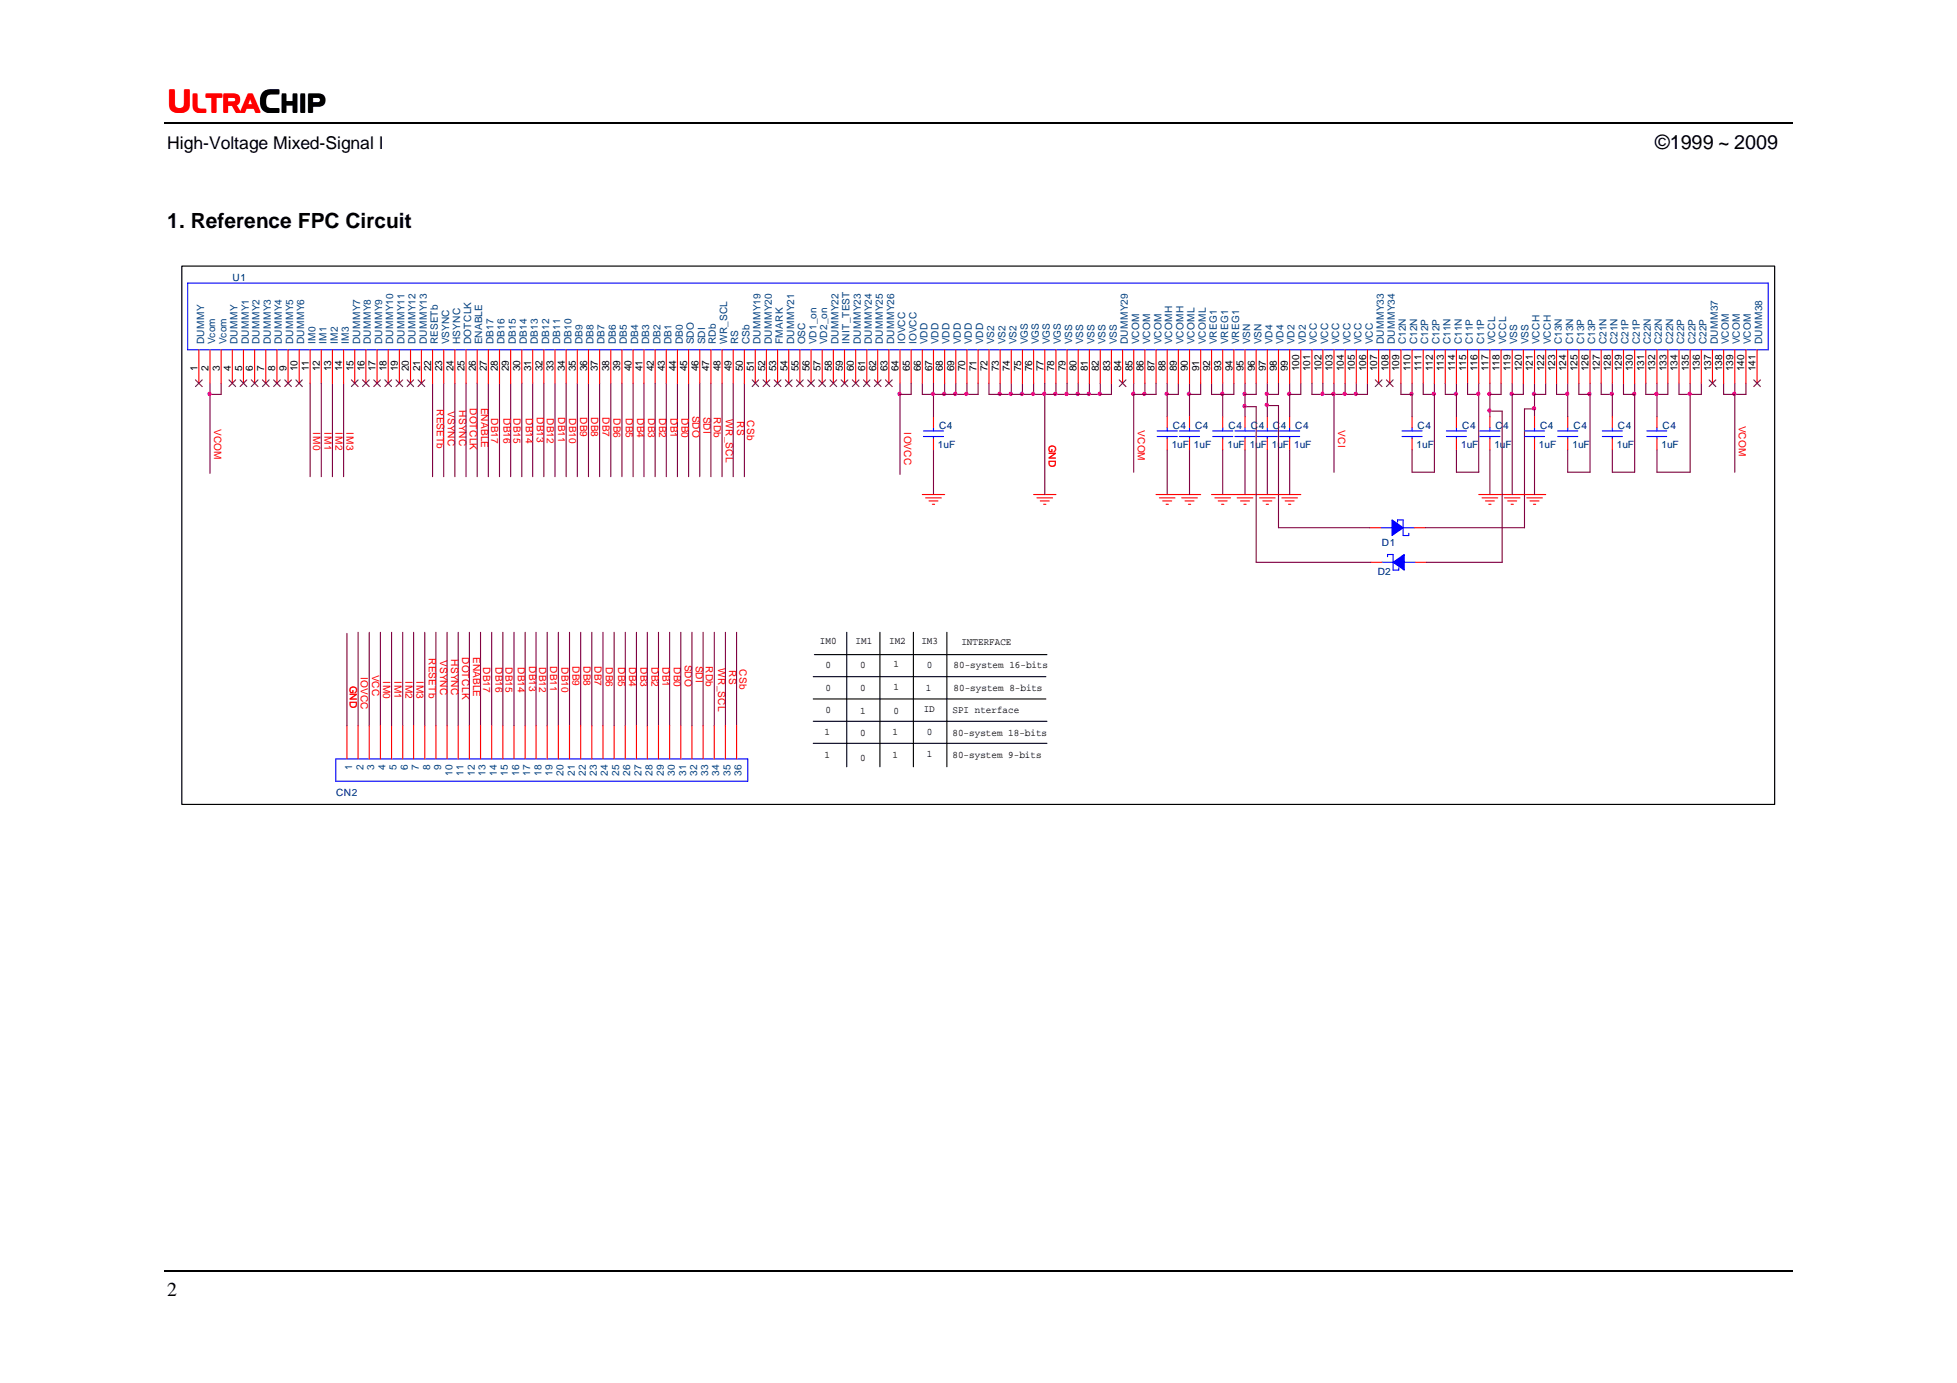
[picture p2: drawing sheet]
<svg xmlns="http://www.w3.org/2000/svg" width="297mm" height="210mm" viewBox="0 0 297 210" stroke-linecap="round" stroke-linejoin="round" font-family="sans-serif">
<defs><g id="words">
<text font-size="4.8" fill="#f00" x="25.4" y="17.1">U</text>
<text font-size="4.8" x="39.4" y="17.1">C</text>
<text font-size="3.9" fill="#f00" x="29.2" y="17.1">LTRA</text>
<text font-size="3.9" x="42.6" y="17.1">HIP</text>
<text font-size="3.2" x="25.4" y="34.6">1. Reference FPC Circuit</text>
<g font-size="3">
<text x="251.2" y="22.6">©1999 ~ 2009</text>
<text x="25.4" y="196.8">2</text>
</g>
<text font-size="2.7" x="25.4" y="22.6">High-Voltage Mixed-Signal I</text>
<g font-size="1.5" fill="#000080">
<text x="35.3" y="42.7">U1</text>
<text x="142.5" y="65.2">C4</text>
<text x="178" y="65.2">C4</text>
<text x="181.4" y="65.2">C4</text>
<text x="186.5" y="65.2">C4</text>
<text x="189.9" y="65.2">C4</text>
<text x="193.2" y="65.2">C4</text>
<text x="196.6" y="65.2">C4</text>
<text x="215.2" y="65.2">C4</text>
<text x="222" y="65.2">C4</text>
<text x="227" y="65.2">C4</text>
<text x="233.8" y="65.2">C4</text>
<text x="238.8" y="65.2">C4</text>
<text x="245.6" y="65.2">C4</text>
<text x="252.3" y="65.2">C4</text>
<text x="142.4" y="68">1uF</text>
<text x="177.8" y="68">1uF 1uF</text>
<text x="186.3" y="68">1uF 1uF 1uF 1uF</text>
<text x="215" y="68">1uF</text>
<text x="221.8" y="68">1uF</text>
<text x="226.8" y="68">1uF</text>
<text x="233.6" y="68">1uF</text>
<text x="238.7" y="68">1uF</text>
<text x="245.4" y="68">1uF</text>
<text x="252.2" y="68">1uF</text>
<text x="209.8" y="82.9">D1</text>
<text x="209.1" y="87.2">D2</text>
<text x="51" y="120.8">CN2</text>
</g>
<g font-size="1.5" fill="#004080">
<text x="31" y="52.3" transform="rotate(-90 31 52.3)">DUMMY</text>
<text x="32.7" y="52.3" transform="rotate(-90 32.7 52.3)">Vcom</text>
<text x="34.4" y="52.3" transform="rotate(-90 34.4 52.3)">Vcom</text>
<text x="36.1" y="52.3" transform="rotate(-90 36.1 52.3)">DUMMY</text>
<text x="37.8" y="52.3" transform="rotate(-90 37.8 52.3)">DUMMY1</text>
<text x="39.4" y="52.3" transform="rotate(-90 39.4 52.3)">DUMMY2</text>
<text x="41.1" y="52.3" transform="rotate(-90 41.1 52.3)">DUMMY3</text>
<text x="42.8" y="52.3" transform="rotate(-90 42.8 52.3)">DUMMY4</text>
<text x="44.5" y="52.3" transform="rotate(-90 44.5 52.3)">DUMMY5</text>
<text x="46.2" y="52.3" transform="rotate(-90 46.2 52.3)">DUMMY6</text>
<text x="47.9" y="52.3" transform="rotate(-90 47.9 52.3)">IM0</text>
<text x="49.6" y="52.3" transform="rotate(-90 49.6 52.3)">IM1</text>
<text x="51.3" y="52.3" transform="rotate(-90 51.3 52.3)">IM2</text>
<text x="53" y="52.3" transform="rotate(-90 53 52.3)">IM3</text>
<text x="54.6" y="52.3" transform="rotate(-90 54.6 52.3)">DUMMY7</text>
<text x="56.3" y="52.3" transform="rotate(-90 56.3 52.3)">DUMMY8</text>
<text x="58" y="52.3" transform="rotate(-90 58 52.3)">DUMMY9</text>
<text x="59.7" y="52.3" transform="rotate(-90 59.7 52.3)">DUMMY10</text>
<text x="61.4" y="52.3" transform="rotate(-90 61.4 52.3)">DUMMY11</text>
<text x="63.1" y="52.3" transform="rotate(-90 63.1 52.3)">DUMMY12</text>
<text x="64.8" y="52.3" transform="rotate(-90 64.8 52.3)">DUMMY13</text>
<text x="66.5" y="52.3" transform="rotate(-90 66.5 52.3)">RESETb</text>
<text x="68.2" y="52.3" transform="rotate(-90 68.2 52.3)">VSYNC</text>
<text x="69.8" y="52.3" transform="rotate(-90 69.8 52.3)">HSYNC</text>
<text x="71.5" y="52.3" transform="rotate(-90 71.5 52.3)">DOTCLK</text>
<text x="73.2" y="52.3" transform="rotate(-90 73.2 52.3)">ENABLE</text>
<text x="74.9" y="52.3" transform="rotate(-90 74.9 52.3)">DB17</text>
<text x="76.6" y="52.3" transform="rotate(-90 76.6 52.3)">DB16</text>
<text x="78.3" y="52.3" transform="rotate(-90 78.3 52.3)">DB15</text>
<text x="80" y="52.3" transform="rotate(-90 80 52.3)">DB14</text>
<text x="81.7" y="52.3" transform="rotate(-90 81.7 52.3)">DB13</text>
<text x="83.4" y="52.3" transform="rotate(-90 83.4 52.3)">DB12</text>
<text x="85" y="52.3" transform="rotate(-90 85 52.3)">DB11</text>
<text x="86.7" y="52.3" transform="rotate(-90 86.7 52.3)">DB10</text>
<text x="88.4" y="52.3" transform="rotate(-90 88.4 52.3)">DB9</text>
<text x="90.1" y="52.3" transform="rotate(-90 90.1 52.3)">DB8</text>
<text x="91.8" y="52.3" transform="rotate(-90 91.8 52.3)">DB7</text>
<text x="93.5" y="52.3" transform="rotate(-90 93.5 52.3)">DB6</text>
<text x="95.2" y="52.3" transform="rotate(-90 95.2 52.3)">DB5</text>
<text x="96.9" y="52.3" transform="rotate(-90 96.9 52.3)">DB4</text>
<text x="98.5" y="52.3" transform="rotate(-90 98.5 52.3)">DB3</text>
<text x="100.2" y="52.3" transform="rotate(-90 100.2 52.3)">DB2</text>
<text x="101.9" y="52.3" transform="rotate(-90 101.9 52.3)">DB1</text>
<text x="103.6" y="52.3" transform="rotate(-90 103.6 52.3)">DB0</text>
<text x="105.3" y="52.3" transform="rotate(-90 105.3 52.3)">SDO</text>
<text x="107" y="52.3" transform="rotate(-90 107 52.3)">SDI</text>
<text x="108.7" y="52.3" transform="rotate(-90 108.7 52.3)">RDb</text>
<text x="110.4" y="52.3" transform="rotate(-90 110.4 52.3)">WR_SCL</text>
<text x="112.1" y="52.3" transform="rotate(-90 112.1 52.3)">RS</text>
<text x="113.7" y="52.3" transform="rotate(-90 113.7 52.3)">CSb</text>
<text x="115.4" y="52.3" transform="rotate(-90 115.4 52.3)">DUMMY19</text>
<text x="117.1" y="52.3" transform="rotate(-90 117.1 52.3)">DUMMY20</text>
<text x="118.8" y="52.3" transform="rotate(-90 118.8 52.3)">FMARK</text>
<text x="120.5" y="52.3" transform="rotate(-90 120.5 52.3)">DUMMY21</text>
<text x="122.2" y="52.3" transform="rotate(-90 122.2 52.3)">OSC</text>
<text x="123.9" y="52.3" transform="rotate(-90 123.9 52.3)">VD1_on</text>
<text x="125.6" y="52.3" transform="rotate(-90 125.6 52.3)">VD2_on</text>
<text x="127.3" y="52.3" transform="rotate(-90 127.3 52.3)">DUMMY22</text>
<text x="128.9" y="52.3" transform="rotate(-90 128.9 52.3)">INIT_TEST</text>
<text x="130.6" y="52.3" transform="rotate(-90 130.6 52.3)">DUMMY23</text>
<text x="132.3" y="52.3" transform="rotate(-90 132.3 52.3)">DUMMY24</text>
<text x="134" y="52.3" transform="rotate(-90 134 52.3)">DUMMY25</text>
<text x="135.7" y="52.3" transform="rotate(-90 135.7 52.3)">DUMMY26</text>
<text x="137.4" y="52.3" transform="rotate(-90 137.4 52.3)">IOVCC</text>
<text x="139.1" y="52.3" transform="rotate(-90 139.1 52.3)">IOVCC</text>
<text x="140.8" y="52.3" transform="rotate(-90 140.8 52.3)">VDD</text>
<text x="142.4" y="52.3" transform="rotate(-90 142.4 52.3)">VDD</text>
<text x="144.1" y="52.3" transform="rotate(-90 144.1 52.3)">VDD</text>
<text x="145.8" y="52.3" transform="rotate(-90 145.8 52.3)">VDD</text>
<text x="147.5" y="52.3" transform="rotate(-90 147.5 52.3)">VDD</text>
<text x="149.2" y="52.3" transform="rotate(-90 149.2 52.3)">VDD</text>
<text x="150.9" y="52.3" transform="rotate(-90 150.9 52.3)">VS2</text>
<text x="152.6" y="52.3" transform="rotate(-90 152.6 52.3)">VS2</text>
<text x="154.3" y="52.3" transform="rotate(-90 154.3 52.3)">VS2</text>
<text x="156" y="52.3" transform="rotate(-90 156 52.3)">VGS</text>
<text x="157.7" y="52.3" transform="rotate(-90 157.7 52.3)">VGS</text>
<text x="159.3" y="52.3" transform="rotate(-90 159.3 52.3)">VGS</text>
<text x="161" y="52.3" transform="rotate(-90 161 52.3)">VGS</text>
<text x="162.7" y="52.3" transform="rotate(-90 162.7 52.3)">VSS</text>
<text x="164.4" y="52.3" transform="rotate(-90 164.4 52.3)">VSS</text>
<text x="166.1" y="52.3" transform="rotate(-90 166.1 52.3)">VSS</text>
<text x="167.8" y="52.3" transform="rotate(-90 167.8 52.3)">VSS</text>
<text x="169.5" y="52.3" transform="rotate(-90 169.5 52.3)">VSS</text>
<text x="171.2" y="52.3" transform="rotate(-90 171.2 52.3)">DUMMY29</text>
<text x="172.9" y="52.3" transform="rotate(-90 172.9 52.3)">VCOM</text>
<text x="174.6" y="52.3" transform="rotate(-90 174.6 52.3)">VCOM</text>
<text x="176.3" y="52.3" transform="rotate(-90 176.3 52.3)">VCOM</text>
<text x="177.9" y="52.3" transform="rotate(-90 177.9 52.3)">VCOMH</text>
<text x="179.6" y="52.3" transform="rotate(-90 179.6 52.3)">VCOMH</text>
<text x="181.3" y="52.3" transform="rotate(-90 181.3 52.3)">VCOML</text>
<text x="183" y="52.3" transform="rotate(-90 183 52.3)">VCOML</text>
<text x="184.7" y="52.3" transform="rotate(-90 184.7 52.3)">VREG1</text>
<text x="186.4" y="52.3" transform="rotate(-90 186.4 52.3)">VREG1</text>
<text x="188.1" y="52.3" transform="rotate(-90 188.1 52.3)">VREG1</text>
<text x="189.8" y="52.3" transform="rotate(-90 189.8 52.3)">VSN</text>
<text x="191.5" y="52.3" transform="rotate(-90 191.5 52.3)">VSN</text>
<text x="193.2" y="52.3" transform="rotate(-90 193.2 52.3)">VD4</text>
<text x="194.8" y="52.3" transform="rotate(-90 194.8 52.3)">VD4</text>
<text x="196.5" y="52.3" transform="rotate(-90 196.5 52.3)">VD2</text>
<text x="198.2" y="52.3" transform="rotate(-90 198.2 52.3)">VD2</text>
<text x="199.9" y="52.3" transform="rotate(-90 199.9 52.3)">VCC</text>
<text x="201.6" y="52.3" transform="rotate(-90 201.6 52.3)">VCC</text>
<text x="203.3" y="52.3" transform="rotate(-90 203.3 52.3)">VCC</text>
<text x="205" y="52.3" transform="rotate(-90 205 52.3)">VCC</text>
<text x="206.7" y="52.3" transform="rotate(-90 206.7 52.3)">VCC</text>
<text x="208.4" y="52.3" transform="rotate(-90 208.4 52.3)">VCC</text>
<text x="210.1" y="52.3" transform="rotate(-90 210.1 52.3)">DUMMY33</text>
<text x="211.7" y="52.3" transform="rotate(-90 211.7 52.3)">DUMMY34</text>
<text x="213.4" y="52.3" transform="rotate(-90 213.4 52.3)">C12N</text>
<text x="215.1" y="52.3" transform="rotate(-90 215.1 52.3)">C12N</text>
<text x="216.8" y="52.3" transform="rotate(-90 216.8 52.3)">C12P</text>
<text x="218.5" y="52.3" transform="rotate(-90 218.5 52.3)">C12P</text>
<text x="220.2" y="52.3" transform="rotate(-90 220.2 52.3)">C11N</text>
<text x="221.9" y="52.3" transform="rotate(-90 221.9 52.3)">C11N</text>
<text x="223.6" y="52.3" transform="rotate(-90 223.6 52.3)">C11P</text>
<text x="225.3" y="52.3" transform="rotate(-90 225.3 52.3)">C11P</text>
<text x="226.9" y="52.3" transform="rotate(-90 226.9 52.3)">VCCL</text>
<text x="228.6" y="52.3" transform="rotate(-90 228.6 52.3)">VCCL</text>
<text x="230.3" y="52.3" transform="rotate(-90 230.3 52.3)">VSS</text>
<text x="232" y="52.3" transform="rotate(-90 232 52.3)">VSS</text>
<text x="233.7" y="52.3" transform="rotate(-90 233.7 52.3)">VCCH</text>
<text x="235.4" y="52.3" transform="rotate(-90 235.4 52.3)">VCCH</text>
<text x="237.1" y="52.3" transform="rotate(-90 237.1 52.3)">C13N</text>
<text x="238.8" y="52.3" transform="rotate(-90 238.8 52.3)">C13N</text>
<text x="240.4" y="52.3" transform="rotate(-90 240.4 52.3)">C13P</text>
<text x="242.1" y="52.3" transform="rotate(-90 242.1 52.3)">C13P</text>
<text x="243.8" y="52.3" transform="rotate(-90 243.8 52.3)">C21N</text>
<text x="245.5" y="52.3" transform="rotate(-90 245.5 52.3)">C21N</text>
<text x="247.2" y="52.3" transform="rotate(-90 247.2 52.3)">C21P</text>
<text x="248.9" y="52.3" transform="rotate(-90 248.9 52.3)">C21P</text>
<text x="250.6" y="52.3" transform="rotate(-90 250.6 52.3)">C22N</text>
<text x="252.3" y="52.3" transform="rotate(-90 252.3 52.3)">C22N</text>
<text x="254" y="52.3" transform="rotate(-90 254 52.3)">C22N</text>
<text x="255.6" y="52.3" transform="rotate(-90 255.6 52.3)">C22P</text>
<text x="257.3" y="52.3" transform="rotate(-90 257.3 52.3)">C22P</text>
<text x="259" y="52.3" transform="rotate(-90 259 52.3)">C22P</text>
<text x="260.7" y="52.3" transform="rotate(-90 260.7 52.3)">DUMM37</text>
<text x="262.4" y="52.3" transform="rotate(-90 262.4 52.3)">VCOM</text>
<text x="264.1" y="52.3" transform="rotate(-90 264.1 52.3)">VCOM</text>
<text x="265.8" y="52.3" transform="rotate(-90 265.8 52.3)">VCOM</text>
<text x="267.5" y="52.3" transform="rotate(-90 267.5 52.3)">DUMM38</text>
<text x="53.5" y="116.9" transform="rotate(-90 53.5 116.9)">1</text>
<text x="55.2" y="116.9" transform="rotate(-90 55.2 116.9)">2</text>
<text x="56.8" y="116.9" transform="rotate(-90 56.8 116.9)">3</text>
<text x="58.5" y="116.9" transform="rotate(-90 58.5 116.9)">4</text>
<text x="60.2" y="116.9" transform="rotate(-90 60.2 116.9)">5</text>
<text x="61.9" y="116.9" transform="rotate(-90 61.9 116.9)">6</text>
<text x="63.6" y="116.9" transform="rotate(-90 63.6 116.9)">7</text>
<text x="65.3" y="116.9" transform="rotate(-90 65.3 116.9)">8</text>
<text x="67" y="116.9" transform="rotate(-90 67 116.9)">9</text>
<text x="68.7" y="117.7" transform="rotate(-90 68.7 117.7)">10</text>
<text x="70.4" y="117.7" transform="rotate(-90 70.4 117.7)">11</text>
<text x="72" y="117.7" transform="rotate(-90 72 117.7)">12</text>
<text x="73.7" y="117.7" transform="rotate(-90 73.7 117.7)">13</text>
<text x="75.4" y="117.7" transform="rotate(-90 75.4 117.7)">14</text>
<text x="77.1" y="117.7" transform="rotate(-90 77.1 117.7)">15</text>
<text x="78.8" y="117.7" transform="rotate(-90 78.8 117.7)">16</text>
<text x="80.5" y="117.7" transform="rotate(-90 80.5 117.7)">17</text>
<text x="82.2" y="117.7" transform="rotate(-90 82.2 117.7)">18</text>
<text x="83.9" y="117.7" transform="rotate(-90 83.9 117.7)">19</text>
<text x="85.6" y="117.7" transform="rotate(-90 85.6 117.7)">20</text>
<text x="87.2" y="117.7" transform="rotate(-90 87.2 117.7)">21</text>
<text x="88.9" y="117.7" transform="rotate(-90 88.9 117.7)">22</text>
<text x="90.6" y="117.7" transform="rotate(-90 90.6 117.7)">23</text>
<text x="92.3" y="117.7" transform="rotate(-90 92.3 117.7)">24</text>
<text x="94" y="117.7" transform="rotate(-90 94 117.7)">25</text>
<text x="95.7" y="117.7" transform="rotate(-90 95.7 117.7)">26</text>
<text x="97.4" y="117.7" transform="rotate(-90 97.4 117.7)">27</text>
<text x="99.1" y="117.7" transform="rotate(-90 99.1 117.7)">28</text>
<text x="100.8" y="117.7" transform="rotate(-90 100.8 117.7)">29</text>
<text x="102.4" y="117.7" transform="rotate(-90 102.4 117.7)">30</text>
<text x="104.1" y="117.7" transform="rotate(-90 104.1 117.7)">31</text>
<text x="105.8" y="117.7" transform="rotate(-90 105.8 117.7)">32</text>
<text x="107.5" y="117.7" transform="rotate(-90 107.5 117.7)">33</text>
<text x="109.2" y="117.7" transform="rotate(-90 109.2 117.7)">34</text>
<text x="110.9" y="117.7" transform="rotate(-90 110.9 117.7)">35</text>
<text x="112.6" y="117.7" transform="rotate(-90 112.6 117.7)">36</text>
</g>
<g font-size="1.5">
<text x="30" y="56.3" transform="rotate(-90 30 56.3)">1</text>
<text x="31.7" y="56.3" transform="rotate(-90 31.7 56.3)">2</text>
<text x="33.4" y="56.3" transform="rotate(-90 33.4 56.3)">3</text>
<text x="35" y="56.3" transform="rotate(-90 35 56.3)">4</text>
<text x="36.7" y="56.3" transform="rotate(-90 36.7 56.3)">5</text>
<text x="38.4" y="56.3" transform="rotate(-90 38.4 56.3)">6</text>
<text x="40.1" y="56.3" transform="rotate(-90 40.1 56.3)">7</text>
<text x="41.8" y="56.3" transform="rotate(-90 41.8 56.3)">8</text>
<text x="43.5" y="56.3" transform="rotate(-90 43.5 56.3)">9</text>
<text x="45.2" y="56.3" transform="rotate(-90 45.2 56.3)">10</text>
<text x="46.9" y="56.3" transform="rotate(-90 46.9 56.3)">11</text>
<text x="48.6" y="56.3" transform="rotate(-90 48.6 56.3)">12</text>
<text x="50.2" y="56.3" transform="rotate(-90 50.2 56.3)">13</text>
<text x="51.9" y="56.3" transform="rotate(-90 51.9 56.3)">14</text>
<text x="53.6" y="56.3" transform="rotate(-90 53.6 56.3)">15</text>
<text x="55.3" y="56.3" transform="rotate(-90 55.3 56.3)">16</text>
<text x="57" y="56.3" transform="rotate(-90 57 56.3)">17</text>
<text x="58.7" y="56.3" transform="rotate(-90 58.7 56.3)">18</text>
<text x="60.4" y="56.3" transform="rotate(-90 60.4 56.3)">19</text>
<text x="62.1" y="56.3" transform="rotate(-90 62.1 56.3)">20</text>
<text x="63.8" y="56.3" transform="rotate(-90 63.8 56.3)">21</text>
<text x="65.4" y="56.3" transform="rotate(-90 65.4 56.3)">22</text>
<text x="67.1" y="56.3" transform="rotate(-90 67.1 56.3)">23</text>
<text x="68.8" y="56.3" transform="rotate(-90 68.8 56.3)">24</text>
<text x="70.5" y="56.3" transform="rotate(-90 70.5 56.3)">25</text>
<text x="72.2" y="56.3" transform="rotate(-90 72.2 56.3)">26</text>
<text x="73.9" y="56.3" transform="rotate(-90 73.9 56.3)">27</text>
<text x="75.6" y="56.3" transform="rotate(-90 75.6 56.3)">28</text>
<text x="77.3" y="56.3" transform="rotate(-90 77.3 56.3)">29</text>
<text x="78.9" y="56.3" transform="rotate(-90 78.9 56.3)">30</text>
<text x="80.6" y="56.3" transform="rotate(-90 80.6 56.3)">31</text>
<text x="82.3" y="56.3" transform="rotate(-90 82.3 56.3)">32</text>
<text x="84" y="56.3" transform="rotate(-90 84 56.3)">33</text>
<text x="85.7" y="56.3" transform="rotate(-90 85.7 56.3)">34</text>
<text x="87.4" y="56.3" transform="rotate(-90 87.4 56.3)">35</text>
<text x="89.1" y="56.3" transform="rotate(-90 89.1 56.3)">36</text>
<text x="90.8" y="56.3" transform="rotate(-90 90.8 56.3)">37</text>
<text x="92.5" y="56.3" transform="rotate(-90 92.5 56.3)">38</text>
<text x="94.1" y="56.3" transform="rotate(-90 94.1 56.3)">39</text>
<text x="95.8" y="56.3" transform="rotate(-90 95.8 56.3)">40</text>
<text x="97.5" y="56.3" transform="rotate(-90 97.5 56.3)">41</text>
<text x="99.2" y="56.3" transform="rotate(-90 99.2 56.3)">42</text>
<text x="100.9" y="56.3" transform="rotate(-90 100.9 56.3)">43</text>
<text x="102.6" y="56.3" transform="rotate(-90 102.6 56.3)">44</text>
<text x="104.3" y="56.3" transform="rotate(-90 104.3 56.3)">45</text>
<text x="106" y="56.3" transform="rotate(-90 106 56.3)">46</text>
<text x="107.7" y="56.3" transform="rotate(-90 107.7 56.3)">47</text>
<text x="109.3" y="56.3" transform="rotate(-90 109.3 56.3)">48</text>
<text x="111" y="56.3" transform="rotate(-90 111 56.3)">49</text>
<text x="112.7" y="56.3" transform="rotate(-90 112.7 56.3)">50</text>
<text x="114.4" y="56.3" transform="rotate(-90 114.4 56.3)">51</text>
<text x="116.1" y="56.3" transform="rotate(-90 116.1 56.3)">52</text>
<text x="117.8" y="56.3" transform="rotate(-90 117.8 56.3)">53</text>
<text x="119.5" y="56.3" transform="rotate(-90 119.5 56.3)">54</text>
<text x="121.2" y="56.3" transform="rotate(-90 121.2 56.3)">55</text>
<text x="122.9" y="56.3" transform="rotate(-90 122.9 56.3)">56</text>
<text x="124.5" y="56.3" transform="rotate(-90 124.5 56.3)">57</text>
<text x="126.2" y="56.3" transform="rotate(-90 126.2 56.3)">58</text>
<text x="127.9" y="56.3" transform="rotate(-90 127.9 56.3)">59</text>
<text x="129.6" y="56.3" transform="rotate(-90 129.6 56.3)">60</text>
<text x="131.3" y="56.3" transform="rotate(-90 131.3 56.3)">61</text>
<text x="133" y="56.3" transform="rotate(-90 133 56.3)">62</text>
<text x="134.7" y="56.3" transform="rotate(-90 134.7 56.3)">63</text>
<text x="136.4" y="56.3" transform="rotate(-90 136.4 56.3)">64</text>
<text x="138.1" y="56.3" transform="rotate(-90 138.1 56.3)">65</text>
<text x="139.8" y="56.3" transform="rotate(-90 139.8 56.3)">66</text>
<text x="141.5" y="56.3" transform="rotate(-90 141.5 56.3)">67</text>
<text x="143.1" y="56.3" transform="rotate(-90 143.1 56.3)">68</text>
<text x="144.8" y="56.3" transform="rotate(-90 144.8 56.3)">69</text>
<text x="146.5" y="56.3" transform="rotate(-90 146.5 56.3)">70</text>
<text x="148.2" y="56.3" transform="rotate(-90 148.2 56.3)">71</text>
<text x="149.9" y="56.3" transform="rotate(-90 149.9 56.3)">72</text>
<text x="151.6" y="56.3" transform="rotate(-90 151.6 56.3)">73</text>
<text x="153.3" y="56.3" transform="rotate(-90 153.3 56.3)">74</text>
<text x="155" y="56.3" transform="rotate(-90 155 56.3)">75</text>
<text x="156.7" y="56.3" transform="rotate(-90 156.7 56.3)">76</text>
<text x="158.4" y="56.3" transform="rotate(-90 158.4 56.3)">77</text>
<text x="160" y="56.3" transform="rotate(-90 160 56.3)">78</text>
<text x="161.7" y="56.3" transform="rotate(-90 161.7 56.3)">79</text>
<text x="163.4" y="56.3" transform="rotate(-90 163.4 56.3)">80</text>
<text x="165.1" y="56.3" transform="rotate(-90 165.1 56.3)">81</text>
<text x="166.8" y="56.3" transform="rotate(-90 166.8 56.3)">82</text>
<text x="168.5" y="56.3" transform="rotate(-90 168.5 56.3)">83</text>
<text x="170.2" y="56.3" transform="rotate(-90 170.2 56.3)">84</text>
<text x="171.9" y="56.3" transform="rotate(-90 171.9 56.3)">85</text>
<text x="173.6" y="56.3" transform="rotate(-90 173.6 56.3)">86</text>
<text x="175.3" y="56.3" transform="rotate(-90 175.3 56.3)">87</text>
<text x="176.9" y="56.3" transform="rotate(-90 176.9 56.3)">88</text>
<text x="178.6" y="56.3" transform="rotate(-90 178.6 56.3)">89</text>
<text x="180.3" y="56.3" transform="rotate(-90 180.3 56.3)">90</text>
<text x="182" y="56.3" transform="rotate(-90 182 56.3)">91</text>
<text x="183.7" y="56.3" transform="rotate(-90 183.7 56.3)">92</text>
<text x="185.4" y="56.3" transform="rotate(-90 185.4 56.3)">93</text>
<text x="187.1" y="56.3" transform="rotate(-90 187.1 56.3)">94</text>
<text x="188.8" y="56.3" transform="rotate(-90 188.8 56.3)">95</text>
<text x="190.5" y="56.3" transform="rotate(-90 190.5 56.3)">96</text>
<text x="192.1" y="56.3" transform="rotate(-90 192.1 56.3)">97</text>
<text x="193.8" y="56.3" transform="rotate(-90 193.8 56.3)">98</text>
<text x="195.5" y="56.3" transform="rotate(-90 195.5 56.3)">99</text>
<text x="197.2" y="56.3" transform="rotate(-90 197.2 56.3)">100</text>
<text x="198.9" y="56.3" transform="rotate(-90 198.9 56.3)">101</text>
<text x="200.6" y="56.3" transform="rotate(-90 200.6 56.3)">102</text>
<text x="202.3" y="56.3" transform="rotate(-90 202.3 56.3)">103</text>
<text x="204" y="56.3" transform="rotate(-90 204 56.3)">104</text>
<text x="205.7" y="56.3" transform="rotate(-90 205.7 56.3)">105</text>
<text x="207.3" y="56.3" transform="rotate(-90 207.3 56.3)">106</text>
<text x="209" y="56.3" transform="rotate(-90 209 56.3)">107</text>
<text x="210.7" y="56.3" transform="rotate(-90 210.7 56.3)">108</text>
<text x="212.4" y="56.3" transform="rotate(-90 212.4 56.3)">109</text>
<text x="214.1" y="56.3" transform="rotate(-90 214.1 56.3)">110</text>
<text x="215.8" y="56.3" transform="rotate(-90 215.8 56.3)">111</text>
<text x="217.5" y="56.3" transform="rotate(-90 217.5 56.3)">112</text>
<text x="219.2" y="56.3" transform="rotate(-90 219.2 56.3)">113</text>
<text x="220.8" y="56.3" transform="rotate(-90 220.8 56.3)">114</text>
<text x="222.5" y="56.3" transform="rotate(-90 222.5 56.3)">115</text>
<text x="224.2" y="56.3" transform="rotate(-90 224.2 56.3)">116</text>
<text x="225.9" y="56.3" transform="rotate(-90 225.9 56.3)">117</text>
<text x="227.6" y="56.3" transform="rotate(-90 227.6 56.3)">118</text>
<text x="229.3" y="56.3" transform="rotate(-90 229.3 56.3)">119</text>
<text x="231" y="56.3" transform="rotate(-90 231 56.3)">120</text>
<text x="232.7" y="56.3" transform="rotate(-90 232.7 56.3)">121</text>
<text x="234.4" y="56.3" transform="rotate(-90 234.4 56.3)">122</text>
<text x="236" y="56.3" transform="rotate(-90 236 56.3)">123</text>
<text x="237.7" y="56.3" transform="rotate(-90 237.7 56.3)">124</text>
<text x="239.4" y="56.3" transform="rotate(-90 239.4 56.3)">125</text>
<text x="241.1" y="56.3" transform="rotate(-90 241.1 56.3)">126</text>
<text x="242.8" y="56.3" transform="rotate(-90 242.8 56.3)">127</text>
<text x="244.5" y="56.3" transform="rotate(-90 244.5 56.3)">128</text>
<text x="246.2" y="56.3" transform="rotate(-90 246.2 56.3)">129</text>
<text x="247.9" y="56.3" transform="rotate(-90 247.9 56.3)">130</text>
<text x="249.6" y="56.3" transform="rotate(-90 249.6 56.3)">131</text>
<text x="251.2" y="56.3" transform="rotate(-90 251.2 56.3)">132</text>
<text x="252.9" y="56.3" transform="rotate(-90 252.9 56.3)">133</text>
<text x="254.6" y="56.3" transform="rotate(-90 254.6 56.3)">134</text>
<text x="256.3" y="56.3" transform="rotate(-90 256.3 56.3)">135</text>
<text x="258" y="56.3" transform="rotate(-90 258 56.3)">136</text>
<text x="259.7" y="56.3" transform="rotate(-90 259.7 56.3)">137</text>
<text x="261.4" y="56.3" transform="rotate(-90 261.4 56.3)">138</text>
<text x="263.1" y="56.3" transform="rotate(-90 263.1 56.3)">139</text>
<text x="264.7" y="56.3" transform="rotate(-90 264.7 56.3)">140</text>
<text x="266.4" y="56.3" transform="rotate(-90 266.4 56.3)">141</text>
<text x="124.5" y="97.7">IM0</text>
<text x="125.3" y="101.4">0</text>
<text x="129.9" y="97.7">IM1</text>
<text x="130.6" y="101.4">0</text>
<text x="135" y="97.7">IM2</text>
<text x="135.6" y="101.3">1</text>
<text x="139.9" y="97.7">IM3</text>
<text x="140.7" y="101.4">0</text>
<text x="144.7" y="101.4">80-system 16-bits</text>
<text x="145.9" y="97.9">INTERFACE</text>
<text x="125.3" y="104.8">0</text>
<text x="130.6" y="104.8">0</text>
<text x="135.6" y="104.6">1</text>
<text x="140.2" y="108">ID</text>
<text x="140.5" y="104.8">1</text>
<text x="144.7" y="104.8">80-system 8-bits</text>
<text x="125.1" y="111.5">1</text>
<text x="125.3" y="108.2">0</text>
<text x="130.6" y="111.7">0</text>
<text x="130.6" y="108.3">1</text>
<text x="135.5" y="111.5">1</text>
<text x="135.6" y="108.3">0</text>
<text x="140.7" y="111.5">0</text>
<text x="144.6" y="108.2">SPI nterface</text>
<text x="144.6" y="111.7">80-system 18-bits</text>
<text x="125.1" y="115.1">1</text>
<text x="130.6" y="115.4">0</text>
<text x="135.5" y="115.1">1</text>
<text x="140.7" y="114.9">1</text>
<text x="144.6" y="115.1">80-system 9-bits</text>
</g>
<g font-size="1.5" fill="#f00">
<text x="32.5" y="65.1" transform="rotate(90 32.5 65.1)">VCOM</text>
<text x="47.5" y="65.6" transform="rotate(90 47.5 65.6)">IM0</text>
<text x="49.2" y="65.6" transform="rotate(90 49.2 65.6)">IM1</text>
<text x="50.9" y="65.6" transform="rotate(90 50.9 65.6)">IM2</text>
<text x="52.6" y="65.6" transform="rotate(90 52.6 65.6)">IM3</text>
<text x="66.3" y="62.1" transform="rotate(90 66.3 62.1)">RESETb</text>
<text x="68" y="62.4" transform="rotate(90 68 62.4)">VSYNC</text>
<text x="69.7" y="62.2" transform="rotate(90 69.7 62.2)">HSYNC</text>
<text x="71.3" y="61.9" transform="rotate(90 71.3 61.9)">DOTCLK</text>
<text x="73" y="61.9" transform="rotate(90 73 61.9)">ENABLE</text>
<text x="74.5" y="63.4" transform="rotate(90 74.5 63.4)">DB17</text>
<text x="76.4" y="63.4" transform="rotate(90 76.4 63.4)">DB16</text>
<text x="77.9" y="63.4" transform="rotate(90 77.9 63.4)">DB15</text>
<text x="79.8" y="63.4" transform="rotate(90 79.8 63.4)">DB14</text>
<text x="81.5" y="63.2" transform="rotate(90 81.5 63.2)">DB13</text>
<text x="83" y="63.4" transform="rotate(90 83 63.4)">DB12</text>
<text x="84.7" y="63.2" transform="rotate(90 84.7 63.2)">DB11</text>
<text x="86.4" y="63.4" transform="rotate(90 86.4 63.4)">DB10</text>
<text x="88.1" y="63.2" transform="rotate(90 88.1 63.2)">DB9</text>
<text x="89.7" y="63.2" transform="rotate(90 89.7 63.2)">DB8</text>
<text x="91.4" y="63.2" transform="rotate(90 91.4 63.2)">DB7</text>
<text x="93.1" y="63.4" transform="rotate(90 93.1 63.4)">DB6</text>
<text x="95" y="63.4" transform="rotate(90 95 63.4)">DB5</text>
<text x="96.7" y="63.4" transform="rotate(90 96.7 63.4)">DB4</text>
<text x="98.4" y="63.4" transform="rotate(90 98.4 63.4)">DB3</text>
<text x="100.1" y="63.4" transform="rotate(90 100.1 63.4)">DB2</text>
<text x="101.8" y="63.4" transform="rotate(90 101.8 63.4)">DB1</text>
<text x="103.5" y="63.4" transform="rotate(90 103.5 63.4)">DB0</text>
<text x="105.1" y="63.1" transform="rotate(90 105.1 63.1)">SDO</text>
<text x="106.8" y="63.2" transform="rotate(90 106.8 63.2)">SDI</text>
<text x="108.3" y="63.2" transform="rotate(90 108.3 63.2)">RDb</text>
<text x="110.2" y="63.6" transform="rotate(90 110.2 63.6)">WR_SCL</text>
<text x="111.9" y="63.9" transform="rotate(90 111.9 63.9)">RS</text>
<text x="113.4" y="63.8" transform="rotate(90 113.4 63.8)">CSb</text>
<text x="137.2" y="65.6" transform="rotate(90 137.2 65.6)">IOVCC</text>
<text x="172.7" y="65.3" transform="rotate(90 172.7 65.3)">VCOM</text>
<text x="203.1" y="65.3" transform="rotate(90 203.1 65.3)">VCI</text>
<text x="263.9" y="64.6" transform="rotate(90 263.9 64.6)">VCOM</text>
<text x="159.2" y="67.5" transform="rotate(90 159.2 67.5)">GND</text>
<text x="65.1" y="99.9" transform="rotate(90 65.1 99.9)">RESETb</text>
<text x="66.8" y="100.2" transform="rotate(90 66.8 100.2)">VSYNC</text>
<text x="68.5" y="100" transform="rotate(90 68.5 100)">HSYNC</text>
<text x="70.1" y="99.7" transform="rotate(90 70.1 99.7)">DOTCLK</text>
<text x="71.8" y="99.7" transform="rotate(90 71.8 99.7)">ENABLE</text>
<text x="73.4" y="101.2" transform="rotate(90 73.4 101.2)">DB17</text>
<text x="75.2" y="101.2" transform="rotate(90 75.2 101.2)">DB16</text>
<text x="76.7" y="101.2" transform="rotate(90 76.7 101.2)">DB15</text>
<text x="78.6" y="101.2" transform="rotate(90 78.6 101.2)">DB14</text>
<text x="80.3" y="101" transform="rotate(90 80.3 101)">DB13</text>
<text x="81.8" y="101.2" transform="rotate(90 81.8 101.2)">DB12</text>
<text x="83.5" y="101" transform="rotate(90 83.5 101)">DB11</text>
<text x="85.2" y="101.2" transform="rotate(90 85.2 101.2)">DB10</text>
<text x="86.9" y="101" transform="rotate(90 86.9 101)">DB9</text>
<text x="88.6" y="101" transform="rotate(90 88.6 101)">DB8</text>
<text x="90.3" y="101" transform="rotate(90 90.3 101)">DB7</text>
<text x="91.9" y="101.2" transform="rotate(90 91.9 101.2)">DB6</text>
<text x="93.8" y="101.2" transform="rotate(90 93.8 101.2)">DB5</text>
<text x="95.5" y="101.2" transform="rotate(90 95.5 101.2)">DB4</text>
<text x="97.2" y="101.2" transform="rotate(90 97.2 101.2)">DB3</text>
<text x="98.9" y="101.2" transform="rotate(90 98.9 101.2)">DB2</text>
<text x="100.6" y="101.2" transform="rotate(90 100.6 101.2)">DB1</text>
<text x="102.3" y="101.2" transform="rotate(90 102.3 101.2)">DB0</text>
<text x="104" y="100.9" transform="rotate(90 104 100.9)">SDO</text>
<text x="105.6" y="101" transform="rotate(90 105.6 101)">SDI</text>
<text x="107.1" y="101" transform="rotate(90 107.1 101)">RDb</text>
<text x="109" y="101.4" transform="rotate(90 109 101.4)">WR_SCL</text>
<text x="110.7" y="101.7" transform="rotate(90 110.7 101.7)">RS</text>
<text x="112.2" y="101.6" transform="rotate(90 112.2 101.6)">CSb</text>
<text x="53.1" y="104.1" transform="rotate(90 53.1 104.1)">GND</text>
<text x="54.8" y="102.7" transform="rotate(90 54.8 102.7)">IOVCC</text>
<text x="56.5" y="102.4" transform="rotate(90 56.5 102.4)">VCC</text>
<text x="58.2" y="103.4" transform="rotate(90 58.2 103.4)">IM0</text>
<text x="59.9" y="103.4" transform="rotate(90 59.9 103.4)">IM1</text>
<text x="61.5" y="103.4" transform="rotate(90 61.5 103.4)">IM2</text>
<text x="63.2" y="103.4" transform="rotate(90 63.2 103.4)">IM3</text>
</g>
</g></defs>
<path d="M24.9 18.7h247.2M24.9 192.9h247.2" fill="none" stroke="#000" stroke-width=".25"/>
<path d="M75.8 58.2v14.1M232.9 58.2v1.7" fill="none" stroke="#800040" stroke-width=".17"/>
<circle cx="232.8" cy="59.8" r=".26" fill="#f0f"/>
<circle cx="232.8" cy="59.8" r=".26" fill="none" stroke="#f0f" stroke-width=".17"/>
<path d="M146.8 59.9h1.7M256.5 59.9h1.7M67.9 96v14.2" fill="none" stroke="#800040" stroke-width=".17"/>
<path d="M194.2 65.4h3.1M194.2 66.3h3.1M195.7 64.9v.5M195.7 66.3v.3M209.8 85.3h1.7M210.6 84.2h.9v2.3h.8M213.1 85.3h1.7" fill="none" stroke="#00f" stroke-width=".17"/>
<path d="M195.7 63.2v1.7M195.7 66.6v1.7" fill="none" stroke="#f00" stroke-width=".17"/>
<path d="M211.5 85.3l1.6-1.1v2.3z" fill-rule="evenodd" fill="#00f"/>
<path d="M210.6 84.2v.3M211.5 85.3l1.6-1.1v2.3zM212.3 86.2v.3" fill="none" stroke="#00f" stroke-width=".17"/>
<path d="M208.1 85.3h1.7M214.8 85.3h1.7" fill="none" stroke="#f00" stroke-width=".17"/>
<path d="M180.5 58.2v1.7" fill="none" stroke="#800040" stroke-width=".17"/>
<circle cx="180.5" cy="59.8" r=".26" fill="#f0f"/>
<circle cx="180.5" cy="59.8" r=".26" fill="none" stroke="#f0f" stroke-width=".17"/>
<path d="M91 58.2v14.1M140 59.9h1.7M150.1 58.2v1.7M241.3 58.2v1.7M238 68.3v3.4" fill="none" stroke="#800040" stroke-width=".17"/>
<circle cx="241.3" cy="59.8" r=".25" fill="#f0f"/>
<circle cx="241.3" cy="59.8" r=".25" fill="none" stroke="#f0f" stroke-width=".17"/>
<g fill="none" stroke="#800040" stroke-width=".17">
<path d="M82.5 58.2v14.1M109.6 58.2v14.1M156.9 59.9h1.7M192.4 59.9h1.7M204.2 59.9h1.7M219.4 59.9h1.7M248.1 58.2v1.7M265 58.2v1.7M141.7 68.3v6.8M226.1 68.3v6.8M88.1 96v14.2M91.5 96v14.2"/>
<path d="M216.5 85.3h11.5"/>
</g>
<circle cx="248" cy="59.8" r=".26" fill="#f0f"/>
<circle cx="248" cy="59.8" r=".26" fill="none" stroke="#f0f" stroke-width=".17"/>
<path d="M57.7 96v14.2" fill="none" stroke="#800040" stroke-width=".17"/>
<path d="M212.1 78.9h.9v2.4h.8M236.4 65.4h3.1M236.4 66.3h3.1M238 64.9v.5M238 66.3v.3M209.6 80.1h1.7M213 80.1h1.7" fill="none" stroke="#00f" stroke-width=".17"/>
<path d="M238 63.2v1.7M238 66.6v1.7" fill="none" stroke="#f00" stroke-width=".17"/>
<path d="M211.3 78.9l1.7 1.2-1.7 1.2z" fill-rule="evenodd" fill="#00f"/>
<path d="M211.3 78.9l1.7 1.2-1.7 1.2zM212.1 78.9v.3M213.8 80.9v.4" fill="none" stroke="#00f" stroke-width=".17"/>
<path d="M207.9 80.1h1.7M214.7 80.1h1.7" fill="none" stroke="#f00" stroke-width=".17"/>
<path d="M97.7 58.2v14.1M185.6 58.2v1.7M199.1 59.9h1.7M192.4 68.3v6.8" fill="none" stroke="#800040" stroke-width=".17"/>
<circle cx="185.5" cy="59.8" r=".25" fill="#f0f"/>
<circle cx="185.5" cy="59.8" r=".25" fill="none" stroke="#f0f" stroke-width=".17"/>
<g fill="none" stroke="#800040" stroke-width=".17">
<path d="M67.3 58.2v14.1M106.2 58.2v14.1M160.3 59.9h1.7M182.2 58.2v1.7M202.5 59.9v11.8M238 59.9v3.3M239.6 58.2v1.7M253.1 58.2v1.7M254.8 58.2v1.7M256.5 59.9v11.8M189 61.7h1.7M231.4 62.1v18"/>
<path d="M108.4 96v14.2M194.1 80.1h13.8"/>
</g>
<path d="M178.9 75.1h3.3M179.4 75.6h2.3M179.9 76h1.3M180.4 76.5h.3" fill="none" stroke="#f00" stroke-width=".17"/>
<circle cx="188.9" cy="61.6" r=".25" fill="#f0f"/>
<circle cx="188.9" cy="61.6" r=".25" fill="none" stroke="#f0f" stroke-width=".17"/>
<path d="M163.7 58.2v1.7" fill="none" stroke="#800040" stroke-width=".17"/>
<circle cx="163.6" cy="59.8" r=".26" fill="#f0f"/>
<circle cx="163.6" cy="59.8" r=".26" fill="none" stroke="#f0f" stroke-width=".17"/>
<path d="M74.1 58.2v14.1M180.5 59.9v3.3M214.3 58.2v1.7M214.3 71.7h3.4" fill="none" stroke="#800040" stroke-width=".17"/>
<path d="M219.5 65.4h3.1M219.5 66.3h3.1M221.1 64.9v.5M221.1 66.3v.3" fill="none" stroke="#00f" stroke-width=".17"/>
<path d="M221.1 63.2v1.7M221.1 66.6v1.7" fill="none" stroke="#f00" stroke-width=".17"/>
<circle cx="214.2" cy="59.8" r=".26" fill="#f0f"/>
<circle cx="214.2" cy="59.8" r=".26" fill="none" stroke="#f0f" stroke-width=".17"/>
<path d="M143.4 58.2v1.7M94.9 96v14.2" fill="none" stroke="#800040" stroke-width=".17"/>
<path d="M227.8 75.1h3.4M228.3 75.6h2.4M228.9 76h1.3M229.4 76.5h.3" fill="none" stroke="#f00" stroke-width=".17"/>
<circle cx="143.3" cy="59.8" r=".26" fill="#f0f"/>
<circle cx="143.3" cy="59.8" r=".26" fill="none" stroke="#f0f" stroke-width=".17"/>
<path d="M173.8 58.2v1.7M72.9 96v14.2" fill="none" stroke="#800040" stroke-width=".17"/>
<circle cx="173.7" cy="59.8" r=".25" fill="#f0f"/>
<circle cx="173.7" cy="59.8" r=".25" fill="none" stroke="#f0f" stroke-width=".17"/>
<path d="M151.8 58.2v1.7M251.5 59.9h1.6" fill="none" stroke="#800040" stroke-width=".17"/>
<path d="M190.8 65.4h3.1M190.8 66.3h3.1M192.4 64.9v.5M192.4 66.3v.3" fill="none" stroke="#00f" stroke-width=".17"/>
<path d="M192.4 63.2v1.7M192.4 66.6v1.7" fill="none" stroke="#f00" stroke-width=".17"/>
<circle cx="151.7" cy="59.8" r=".25" fill="#f0f"/>
<circle cx="151.7" cy="59.8" r=".25" fill="none" stroke="#f0f" stroke-width=".17"/>
<path d="M189 58.2v1.7" fill="none" stroke="#800040" stroke-width=".17"/>
<circle cx="188.9" cy="59.8" r=".25" fill="#f0f"/>
<circle cx="188.9" cy="59.8" r=".25" fill="none" stroke="#f0f" stroke-width=".17"/>
<path d="M80.9 58.2v14.1M89.3 58.2v14.1M136.6 58.2v1.7M151.8 59.9h1.7M183.9 58.2v1.7M202.5 59.9h1.7M207.6 58.2v1.7M232.9 59.9v2.2M246.4 58.2v1.7M254.8 59.9h1.7M189 61.7v1.5M66.2 96v14.2" fill="none" stroke="#800040" stroke-width=".17"/>
<path d="M156.9 75.1h3.4M157.4 75.6h2.4M157.9 76h1.4M158.4 76.5h.3" fill="none" stroke="#f00" stroke-width=".17"/>
<circle cx="136.5" cy="59.8" r=".25" fill="#f0f"/>
<circle cx="136.5" cy="59.8" r=".25" fill="none" stroke="#f0f" stroke-width=".17"/>
<path d="M153.5 58.2v1.7" fill="none" stroke="#800040" stroke-width=".17"/>
<circle cx="153.4" cy="59.8" r=".25" fill="#f0f"/>
<circle cx="153.4" cy="59.8" r=".25" fill="none" stroke="#f0f" stroke-width=".17"/>
<path d="M180.5 59.9h1.7M221.1 58.2v1.7" fill="none" stroke="#800040" stroke-width=".17"/>
<circle cx="221" cy="59.8" r=".25" fill="#f0f"/>
<circle cx="221" cy="59.8" r=".25" fill="none" stroke="#f0f" stroke-width=".17"/>
<g fill="none" stroke="#800040" stroke-width=".17">
<path d="M96.1 58.2v14.1M104.5 58.2v14.1M107.9 58.2v14.1M150.1 59.9h1.7M155.2 59.9h1.7M162 59.9h1.7M172.1 58.2v1.7M212.6 58.2v1.7M226.1 59.9v2.5M236.3 59.9h1.7M248.1 59.9v11.8M249.8 59.9h1.7"/>
<path d="M180.5 68.3v6.8M194.1 61.6v18.5M214.3 68.3v3.4M238 71.7h3.3M251.5 71.7h5M56 96v14.2M61.1 96v14.2M69.6 96v14.2"/>
</g>
<path d="M194.1 75.1h3.3M194.6 75.6h2.3M195.1 76h1.3M195.6 76.5h.3M214.3 63.2v1.7M214.3 66.6v1.7" fill="none" stroke="#f00" stroke-width=".17"/>
<path d="M212.8 65.4h3.1M212.8 66.3h3.1M214.3 64.9v.5M214.3 66.3v.3" fill="none" stroke="#00f" stroke-width=".17"/>
<circle cx="172" cy="59.8" r=".25" fill="#f0f"/>
<circle cx="172" cy="59.8" r=".25" fill="none" stroke="#f0f" stroke-width=".17"/>
<path d="M33.6 58.2v1.7M65.7 58.2v14.1M72.4 58.2v14.1M165.4 59.9h1.6M187.3 58.2v1.7M219.4 58.2v1.7M221.1 59.9v3.3M243 59.9h1.7M251.5 58.2v1.7M81.4 96v14.2M101.6 96v14.2" fill="none" stroke="#800040" stroke-width=".17"/>
<path d="M140.2 65.4h3M140.2 66.3h3M141.7 64.9v.5M141.7 66.3v.3" fill="none" stroke="#00f" stroke-width=".17"/>
<path d="M141.7 63.2v1.7M141.7 66.6v1.7" fill="none" stroke="#f00" stroke-width=".17"/>
<circle cx="251.4" cy="59.8" r=".26" fill="#f0f"/>
<circle cx="251.4" cy="59.8" r=".26" fill="none" stroke="#f0f" stroke-width=".17"/>
<path d="M192.4 59.9v1.7M205.9 58.2v1.7M84.7 96v14.2" fill="none" stroke="#800040" stroke-width=".17"/>
<path d="M123.4 106.1h35.3" fill="none" stroke="#000" stroke-width=".17"/>
<circle cx="205.8" cy="59.8" r=".25" fill="#f0f"/>
<circle cx="205.8" cy="59.8" r=".25" fill="none" stroke="#f0f" stroke-width=".17"/>
<path d="M195.7 58.2v1.7" fill="none" stroke="#800040" stroke-width=".17"/>
<circle cx="195.7" cy="59.8" r=".26" fill="#f0f"/>
<circle cx="195.7" cy="59.8" r=".26" fill="none" stroke="#f0f" stroke-width=".17"/>
<path d="M155.2 58.2v1.7M177.2 59.9v3.3M263.3 59.9h1.7M226.1 62.4v.8" fill="none" stroke="#800040" stroke-width=".17"/>
<circle cx="155.1" cy="59.8" r=".25" fill="#f0f"/>
<circle cx="155.1" cy="59.8" r=".25" fill="none" stroke="#f0f" stroke-width=".17"/>
<path d="M229.5 58.2v1.7M86.4 96v14.2" fill="none" stroke="#800040" stroke-width=".17"/>
<circle cx="229.4" cy="59.8" r=".26" fill="#f0f"/>
<circle cx="229.4" cy="59.8" r=".26" fill="none" stroke="#f0f" stroke-width=".17"/>
<path d="M79.2 58.2v14.1M172.1 59.9v11.8M177.2 58.2v1.7M189 68.3v6.8" fill="none" stroke="#800040" stroke-width=".17"/>
<circle cx="177.1" cy="59.8" r=".25" fill="#f0f"/>
<circle cx="177.1" cy="59.8" r=".25" fill="none" stroke="#f0f" stroke-width=".17"/>
<path d="M231.4 62.1h1.5M244.7 68.3v3.4" fill="none" stroke="#800040" stroke-width=".17"/>
<circle cx="232.8" cy="62" r=".26" fill="#f0f"/>
<circle cx="232.8" cy="62" r=".26" fill="none" stroke="#f0f" stroke-width=".17"/>
<path d="M224.4 75.1h3.4M225 75.6h2.3M225.5 76h1.3M226 76.5h.3" fill="none" stroke="#f00" stroke-width=".17"/>
<path d="M143.7 96v20.4" fill="none" stroke="#000" stroke-width=".17"/>
<path d="M145.1 59.9h1.7M173.8 59.9h1.7M238 58.2v1.7" fill="none" stroke="#800040" stroke-width=".17"/>
<circle cx="237.9" cy="59.8" r=".25" fill="#f0f"/>
<circle cx="237.9" cy="59.8" r=".25" fill="none" stroke="#f0f" stroke-width=".17"/>
<path d="M87.6 58.2v14.1M145.1 58.2v1.7" fill="none" stroke="#800040" stroke-width=".17"/>
<circle cx="145" cy="59.8" r=".26" fill="#f0f"/>
<circle cx="145" cy="59.8" r=".26" fill="none" stroke="#f0f" stroke-width=".17"/>
<path d="M160.3 58.2v1.7M62.8 96v14.2" fill="none" stroke="#800040" stroke-width=".17"/>
<circle cx="160.2" cy="59.8" r=".26" fill="#f0f"/>
<circle cx="160.2" cy="59.8" r=".26" fill="none" stroke="#f0f" stroke-width=".17"/>
<path d="M185.6 59.9h1.7M202.5 58.2v1.7" fill="none" stroke="#800040" stroke-width=".17"/>
<circle cx="202.4" cy="59.8" r=".25" fill="#f0f"/>
<circle cx="202.4" cy="59.8" r=".25" fill="none" stroke="#f0f" stroke-width=".17"/>
<path d="M31.9 59.9h1.7M47.1 58.2v14.1M94.4 58.2v14.1M102.8 58.2v14.1M167 58.2v1.7M216 59.9h1.7M224.4 59.9v11.8M192.4 61.6h1.7M54.4 96v14.2" fill="none" stroke="#800040" stroke-width=".17"/>
<path d="M138.6 96v20.4" fill="none" stroke="#000" stroke-width=".17"/>
<circle cx="166.9" cy="59.8" r=".25" fill="#f0f"/>
<circle cx="166.9" cy="59.8" r=".25" fill="none" stroke="#f0f" stroke-width=".17"/>
<path d="M244.7 58.2v1.7" fill="none" stroke="#800040" stroke-width=".17"/>
<circle cx="244.6" cy="59.8" r=".25" fill="#f0f"/>
<circle cx="244.6" cy="59.8" r=".25" fill="none" stroke="#f0f" stroke-width=".17"/>
<path d="M52.2 58.2v14.1M113 58.2v14.1M197.4 58.2v1.7M261.6 58.2v1.7M177.2 68.3v6.8M226.1 62.4h1.9M232.9 62.1v1.1M64.5 96v14.2M83.1 96v14.2" fill="none" stroke="#800040" stroke-width=".17"/>
<circle cx="226.1" cy="62.3" r=".25" fill="#f0f"/>
<circle cx="226.1" cy="62.3" r=".25" fill="none" stroke="#f0f" stroke-width=".17"/>
<path d="M70.7 58.2v14.1M136.6 59.9h1.7M141.7 59.9h3.4M160.3 59.9h-1.7v15.2M167 59.9h1.7M178.9 58.2v1.7M204.2 58.2v1.7M229.5 59.9v15.2M236.3 58.2v1.7M244.7 59.9v3.3M79.7 96v14.2" fill="none" stroke="#800040" stroke-width=".17"/>
<path d="M133.6 96v20.4" fill="none" stroke="#000" stroke-width=".17"/>
<path d="M250 65.4h3M250 66.3h3M251.5 64.9v.5M251.5 66.3v.3" fill="none" stroke="#00f" stroke-width=".17"/>
<path d="M251.5 63.2v1.7M251.5 66.6v1.7" fill="none" stroke="#f00" stroke-width=".17"/>
<circle cx="204.1" cy="59.8" r=".25" fill="#f0f"/>
<circle cx="204.1" cy="59.8" r=".25" fill="none" stroke="#f0f" stroke-width=".17"/>
<path d="M31.9 59.9v11.9M77.5 58.2v14.1M141.7 59.9v3.3M200.8 59.9h1.7M222.8 59.9h1.6M227.8 58.2v1.7M263.3 58.2v1.7M221.1 71.7h3.3M74.6 96v14.2M76.3 96v14.2M110.1 96v14.2" fill="none" stroke="#800040" stroke-width=".17"/>
<path d="M140 75.1h3.4M140.5 75.6h2.4M141 76h1.4M141.5 76.5h.4M187.3 75.1h3.4M187.8 75.6h2.4M188.3 76h1.3M188.8 76.5h.3" fill="none" stroke="#f00" stroke-width=".17"/>
<path d="M128.5 96v20.4" fill="none" stroke="#000" stroke-width=".17"/>
<circle cx="263.2" cy="59.8" r=".25" fill="#f0f"/>
<circle cx="263.2" cy="59.8" r=".25" fill="none" stroke="#f0f" stroke-width=".17"/>
<path d="M69 58.2v14.1M85.9 58.2v14.1M197.4 59.9h-1.7v3.3M217.7 58.2v1.7M243 58.2v1.7M251.5 59.9v3.3M258.2 58.2v1.7M228 62.4v22.9M103.3 96v14.2M216.4 80.1h15" fill="none" stroke="#800040" stroke-width=".17"/>
<path d="M123.4 112.8h35.5" fill="none" stroke="#000" stroke-width=".17"/>
<circle cx="217.6" cy="59.8" r=".26" fill="#f0f"/>
<circle cx="217.6" cy="59.8" r=".26" fill="none" stroke="#f0f" stroke-width=".17"/>
<path d="M101.1 58.2v14.1M140 58.2v1.7M165.4 58.2v1.7M168.7 58.2v1.7M177.2 59.9h1.7M190.7 58.2v1.7M231.2 58.2v1.7M232.9 59.9h1.7M185.6 68.3v6.8" fill="none" stroke="#800040" stroke-width=".17"/>
<circle cx="165.3" cy="59.8" r=".26" fill="#f0f"/>
<circle cx="165.3" cy="59.8" r=".26" fill="none" stroke="#f0f" stroke-width=".17"/>
<path d="M50.5 58.2v14.1M111.3 58.2v14.1M146.8 58.2v1.7M205.9 59.9h1.7M221.1 68.3v3.4M89.8 96v14.2M106.7 96v14.2" fill="none" stroke="#800040" stroke-width=".17"/>
<path d="M175.5 75.1h3.4M176 75.6h2.3M176.5 76h1.3M177 76.5h.3M231.2 75.1h3.4M231.7 75.6h2.4M232.2 76h1.4M232.7 76.5h.4M232.9 63.2v1.7M232.9 66.6v1.7" fill="none" stroke="#f00" stroke-width=".17"/>
<path d="M123.4 109.5h35.5" fill="none" stroke="#000" stroke-width=".17"/>
<path d="M231.4 65.4h3M231.4 66.3h3M232.9 64.9v.5M232.9 66.3v.3" fill="none" stroke="#00f" stroke-width=".17"/>
<circle cx="146.7" cy="59.8" r=".26" fill="#f0f"/>
<circle cx="146.7" cy="59.8" r=".26" fill="none" stroke="#f0f" stroke-width=".17"/>
<path d="M156.9 58.2v1.7M261.6 59.9h1.7" fill="none" stroke="#800040" stroke-width=".17"/>
<circle cx="156.8" cy="59.8" r=".25" fill="#f0f"/>
<circle cx="156.8" cy="59.8" r=".25" fill="none" stroke="#f0f" stroke-width=".17"/>
<path d="M31.9 58.2v1.7M216 58.2v1.7M229.5 59.9h1.7M249.8 58.2v1.7M195.7 68.3v6.8M244.7 71.7h3.4M251.5 68.3v3.4M96.6 96v14.2M190.7 85.3h17.4" fill="none" stroke="#800040" stroke-width=".17"/>
<path d="M123.4 102.7h35.3" fill="none" stroke="#000" stroke-width=".17"/>
<circle cx="31.8" cy="59.8" r=".25" fill="#f0f"/>
<circle cx="31.8" cy="59.8" r=".25" fill="none" stroke="#f0f" stroke-width=".17"/>
<path d="M172.1 59.9h1.7M226.1 58.2v1.7M99.9 96v14.2" fill="none" stroke="#800040" stroke-width=".17"/>
<path d="M183.9 75.1h3.4M184.4 75.6h2.4M184.9 76h1.4M185.4 76.5h.4M190.7 75.1h3.4M191.2 75.6h2.3M191.7 76h1.3M192.2 76.5h.3" fill="none" stroke="#f00" stroke-width=".17"/>
<circle cx="226.1" cy="59.8" r=".25" fill="#f0f"/>
<circle cx="226.1" cy="59.8" r=".25" fill="none" stroke="#f0f" stroke-width=".17"/>
<path d="M163.7 59.9h1.7M185.6 59.9v3.3M189 59.9h1.7M224.4 58.2v1.7M234.6 58.2v1.7" fill="none" stroke="#800040" stroke-width=".17"/>
<path d="M175.6 65.4h3.1M175.6 66.3h3.1M177.2 64.9v.5M177.2 66.3v.3M179 65.4h3.1M179 66.3h3.1M180.5 64.9v.5M180.5 66.3v.3" fill="none" stroke="#00f" stroke-width=".17"/>
<path d="M177.2 63.2v1.7M177.2 66.6v1.7M180.5 63.2v1.7M180.5 66.6v1.7" fill="none" stroke="#f00" stroke-width=".17"/>
<circle cx="224.4" cy="59.8" r=".25" fill="#f0f"/>
<circle cx="224.4" cy="59.8" r=".25" fill="none" stroke="#f0f" stroke-width=".17"/>
<path d="M92.7 58.2v14.1M192.4 58.2v1.7M111.8 96v14.2" fill="none" stroke="#800040" stroke-width=".17"/>
<circle cx="192.3" cy="59.8" r=".25" fill="#f0f"/>
<circle cx="192.3" cy="59.8" r=".25" fill="none" stroke="#f0f" stroke-width=".17"/>
<path d="M84.2 58.2v14.1M214.3 59.9v3.3M239.6 59.9h1.7M256.5 58.2v1.7M71.2 96v14.2" fill="none" stroke="#800040" stroke-width=".17"/>
<path d="M224.6 65.4h3.1M224.6 66.3h3.1M226.1 64.9v.5M226.1 66.3v.3M51 115.2h62.5v3.4h-62.5z" fill="none" stroke="#00f" stroke-width=".17"/>
<g fill="none" stroke="#f00" stroke-width=".17">
<path d="M226.1 63.2v1.7M226.1 66.6v1.7M52.7 110.2v5M54.4 110.2v5M56 110.2v5M57.7 110.2v5M59.4 110.2v5M61.1 110.2v5M62.8 110.2v5M64.5 110.2v5M66.2 110.2v5M67.9 110.2v5"/>
<path d="M69.6 110.2v5M71.2 110.2v5M72.9 110.2v5M74.6 110.2v5M76.3 110.2v5M78 110.2v5M79.7 110.2v5M81.4 110.2v5M83.1 110.2v5M84.7 110.2v5M86.4 110.2v5M88.1 110.2v5"/>
<path d="M89.8 110.2v5M91.5 110.2v5M93.2 110.2v5M94.9 110.2v5M96.6 110.2v5M98.3 110.2v5M99.9 110.2v5M101.6 110.2v5M103.3 110.2v5M105 110.2v5M106.7 110.2v5M108.4 110.2v5"/>
<path d="M110.1 110.2v5M111.8 110.2v5"/>
</g>
<circle cx="256.5" cy="59.8" r=".25" fill="#f0f"/>
<circle cx="256.5" cy="59.8" r=".25" fill="none" stroke="#f0f" stroke-width=".17"/>
<path d="M48.8 58.2v14.1M99.4 58.2v14.1M141.7 58.2v1.7M148.5 58.2v1.7M153.5 59.9h1.7M241.3 59.9v11.8M59.4 96v14.2M78 96v14.2M93.2 96v14.2" fill="none" stroke="#800040" stroke-width=".17"/>
<path d="M28.5 43h239.9v10.1h-239.9zM243.2 65.4h3M243.2 66.3h3M244.7 64.9v.5M244.7 66.3v.3" fill="none" stroke="#00f" stroke-width=".17"/>
<g fill="none" stroke="#f00" stroke-width=".17">
<path d="M30.2 53.1v5.1M31.9 53.1v5.1M33.6 53.1v5.1M35.3 53.1v5.1M37 53.1v5.1M38.6 53.1v5.1M40.3 53.1v5.1M42 53.1v5.1M43.7 53.1v5.1M45.4 53.1v5.1M47.1 53.1v5.1M48.8 53.1v5.1"/>
<path d="M50.5 53.1v5.1M52.2 53.1v5.1M53.8 53.1v5.1M55.5 53.1v5.1M57.2 53.1v5.1M58.9 53.1v5.1M60.6 53.1v5.1M62.3 53.1v5.1M64 53.1v5.1M65.7 53.1v5.1M67.3 53.1v5.1M69 53.1v5.1"/>
<path d="M70.7 53.1v5.1M72.4 53.1v5.1M74.1 53.1v5.1M75.8 53.1v5.1M77.5 53.1v5.1M79.2 53.1v5.1M80.9 53.1v5.1M82.5 53.1v5.1M84.2 53.1v5.1M85.9 53.1v5.1M87.6 53.1v5.1M89.3 53.1v5.1"/>
<path d="M91 53.1v5.1M92.7 53.1v5.1M94.4 53.1v5.1M96.1 53.1v5.1M97.7 53.1v5.1M99.4 53.1v5.1M101.1 53.1v5.1M102.8 53.1v5.1M104.5 53.1v5.1M106.2 53.1v5.1M107.9 53.1v5.1M109.6 53.1v5.1"/>
<path d="M111.3 53.1v5.1M113 53.1v5.1M114.6 53.1v5.1M116.3 53.1v5.1M118 53.1v5.1M119.7 53.1v5.1M121.4 53.1v5.1M123.1 53.1v5.1M124.8 53.1v5.1M126.5 53.1v5.1M128.2 53.1v5.1M129.9 53.1v5.1"/>
<path d="M131.6 53.1v5.1M133.2 53.1v5.1M134.9 53.1v5.1M136.6 53.1v5.1M138.3 53.1v5.1M140 53.1v5.1M141.7 53.1v5.1M143.4 53.1v5.1M145.1 53.1v5.1M146.8 53.1v5.1M148.5 53.1v5.1M150.1 53.1v5.1"/>
<path d="M151.8 53.1v5.1M153.5 53.1v5.1M155.2 53.1v5.1M156.9 53.1v5.1M158.6 53.1v5.1M160.3 53.1v5.1M162 53.1v5.1M163.7 53.1v5.1M165.4 53.1v5.1M167 53.1v5.1M168.7 53.1v5.1M170.4 53.1v5.1"/>
<path d="M172.1 53.1v5.1M173.8 53.1v5.1M175.5 53.1v5.1M177.2 53.1v5.1M178.9 53.1v5.1M180.5 53.1v5.1M182.2 53.1v5.1M183.9 53.1v5.1M185.6 53.1v5.1M187.3 53.1v5.1M189 53.1v5.1M190.7 53.1v5.1"/>
<path d="M192.4 53.1v5.1M194.1 53.1v5.1M195.7 53.1v5.1M197.4 53.1v5.1M199.1 53.1v5.1M200.8 53.1v5.1M202.5 53.1v5.1M204.2 53.1v5.1M205.9 53.1v5.1M207.6 53.1v5.1M209.2 53.1v5.1M210.9 53.1v5.1"/>
<path d="M212.6 53.1v5.1M214.3 53.1v5.1M216 53.1v5.1M217.7 53.1v5.1M219.4 53.1v5.1M221.1 53.1v5.1M222.8 53.1v5.1M224.4 53.1v5.1M226.1 53.1v5.1M227.8 53.1v5.1M229.5 53.1v5.1M231.2 53.1v5.1"/>
<path d="M232.9 53.1v5.1M234.6 53.1v5.1M236.3 53.1v5.1M238 53.1v5.1M239.6 53.1v5.1M241.3 53.1v5.1M243 53.1v5.1M244.7 53.1v5.1M246.4 53.1v5.1M248.1 53.1v5.1M249.8 53.1v5.1M251.5 53.1v5.1"/>
<path d="M253.1 53.1v5.1M254.8 53.1v5.1M256.5 53.1v5.1M258.2 53.1v5.1M259.9 53.1v5.1M261.6 53.1v5.1M263.3 53.1v5.1M265 53.1v5.1M266.7 53.1v5.1M244.7 63.2v1.7M244.7 66.6v1.7"/>
</g>
<g fill="none" stroke="#804000" stroke-width=".17">
<path d="M29.7 57.7l1 1M30.7 57.7l-1 1M34.8 57.7l1 1M35.8 57.7l-1 1M36.4 57.7l1.1 1M37.5 57.7l-1.1 1M38.1 57.7l1.1 1M39.2 57.7l-1.1 1M39.8 57.7l1 1M40.8 57.7l-1 1M41.5 57.7l1 1M42.5 57.7l-1 1"/>
<path d="M43.2 57.7l1 1M44.2 57.7l-1 1M44.9 57.7l1 1M45.9 57.7l-1 1M53.3 57.7l1.1 1M54.4 57.7l-1.1 1M55 57.7l1 1M56 57.7l-1 1M56.7 57.7l1 1M57.7 57.7l-1 1M58.4 57.7l1 1M59.4 57.7l-1 1"/>
<path d="M60.1 57.7l1 1M61.1 57.7l-1 1M61.8 57.7l1 1M62.8 57.7l-1 1M63.5 57.7l1 1M64.5 57.7l-1 1M114.2 57.7l.9 1M115.1 57.7l-.9 1M115.8 57.7l1 1M116.8 57.7l-1 1M117.5 57.7l1 1M118.5 57.7l-1 1"/>
<path d="M119.2 57.7l1 1M120.2 57.7l-1 1M120.9 57.7l1 1M121.9 57.7l-1 1M122.6 57.7l1 1M123.6 57.7l-1 1M124.3 57.7l1 1M125.3 57.7l-1 1M126 57.7l1 1M127 57.7l-1 1M127.7 57.7l1 1M128.7 57.7l-1 1"/>
<path d="M129.4 57.7l1 1M130.4 57.7l-1 1M131.1 57.7l.9 1M132 57.7l-.9 1M132.7 57.7l1 1M133.7 57.7l-1 1M134.4 57.7l1 1M135.4 57.7l-1 1M169.9 57.7l1 1M170.9 57.7l-1 1M208.7 57.7l1.1 1M209.8 57.7l-1.1 1"/>
<path d="M210.4 57.7l1.1 1M211.5 57.7l-1.1 1M259.4 57.7l1 1M260.4 57.7l-1 1M266.2 57.7l1 1M267.2 57.7l-1 1"/>
</g>
<circle cx="141.6" cy="59.8" r=".25" fill="#f0f"/>
<circle cx="141.6" cy="59.8" r=".25" fill="none" stroke="#f0f" stroke-width=".17"/>
<path d="M158.6 58.2v1.7M175.5 58.2v1.7M183.9 59.9h1.7M212.6 59.9h1.7M226.1 59.9h1.7M246.4 59.9h1.7M190.7 61.7v23.6M232.9 68.3v6.8M52.7 96.1v14.1M98.3 96v14.2" fill="none" stroke="#800040" stroke-width=".17"/>
<path d="M123.6 99.4h35.3" fill="none" stroke="#000" stroke-width=".17"/>
<path d="M187.4 65.4h3.1M187.4 66.3h3.1M189 64.9v.5M189 66.3v.3" fill="none" stroke="#00f" stroke-width=".17"/>
<path d="M189 63.2v1.7M189 66.6v1.7" fill="none" stroke="#f00" stroke-width=".17"/>
<circle cx="158.5" cy="59.8" r=".25" fill="#f0f"/>
<circle cx="158.5" cy="59.8" r=".25" fill="none" stroke="#f0f" stroke-width=".17"/>
<path d="M138.3 58.2v1.7M162 58.2v1.7M194.1 58.2v1.7M199.1 58.2v1.7M217.7 59.9v11.8M222.8 58.2v1.7M263.3 59.9v11.8M105 96v14.2" fill="none" stroke="#800040" stroke-width=".17"/>
<path d="M184.1 65.4h3M184.1 66.3h3M185.6 64.9v.5M185.6 66.3v.3" fill="none" stroke="#00f" stroke-width=".17"/>
<path d="M185.6 63.2v1.7M185.6 66.6v1.7" fill="none" stroke="#f00" stroke-width=".17"/>
<circle cx="161.9" cy="59.8" r=".26" fill="#f0f"/>
<circle cx="161.9" cy="59.8" r=".26" fill="none" stroke="#f0f" stroke-width=".17"/>
<path d="M200.8 58.2v1.7" fill="none" stroke="#800040" stroke-width=".17"/>
<circle cx="200.7" cy="59.8" r=".24" fill="#f0f"/>
<circle cx="200.7" cy="59.8" r=".24" fill="none" stroke="#f0f" stroke-width=".17"/>
<path d="M192.4 61.6v1.6" fill="none" stroke="#800040" stroke-width=".17"/>
<circle cx="192.3" cy="61.5" r=".25" fill="#f0f"/>
<circle cx="192.3" cy="61.5" r=".25" fill="none" stroke="#f0f" stroke-width=".17"/>
<path d="M136.6 59.9v12.1M189 59.9v1.8" fill="none" stroke="#800040" stroke-width=".17"/>
<path d="M27.6 40.4h241.8v81.7h-241.8z" fill="none" stroke="#000" stroke-width=".18"/>
<use href="#words"/>
</svg>
